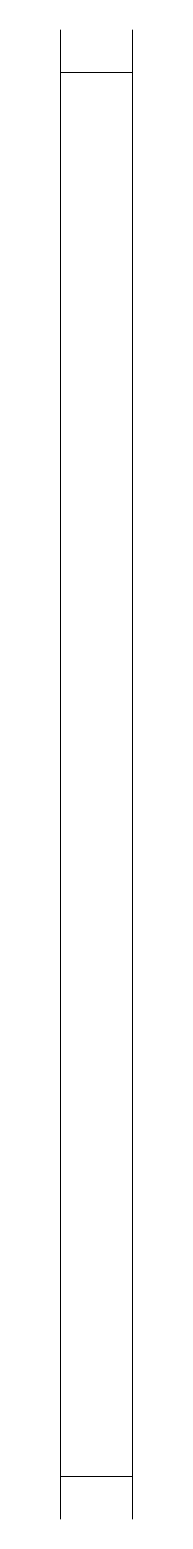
# Model space of a CAD drawing. Header units: millimetres. Extents: x -1.7 to 0, y -17.5 to 17.5.
import ezdxf

# ---------------------------------------------------------------- set-up
doc = ezdxf.new("R2010")
doc.units = ezdxf.units.MM
doc.header["$LTSCALE"] = 0.5
doc.layers.get('0').update_dxf_attribs({"color": 9, "lineweight": 15})

msp = doc.modelspace()

# ---------------------------------------------------------------- linework, layer by layer
at = {"ltscale": 0.5}
for p, q in [((-1.7, 17.5), (-1.7, -17.5)), ((0, 17.5), (0, -17.5)), ((-1.7, 16.5), (0, 16.5)), ((-1.7, -16.5), (0, -16.5))]:
    msp.add_line(p, q, dxfattribs=at)

doc.saveas('drawing.dxf')
